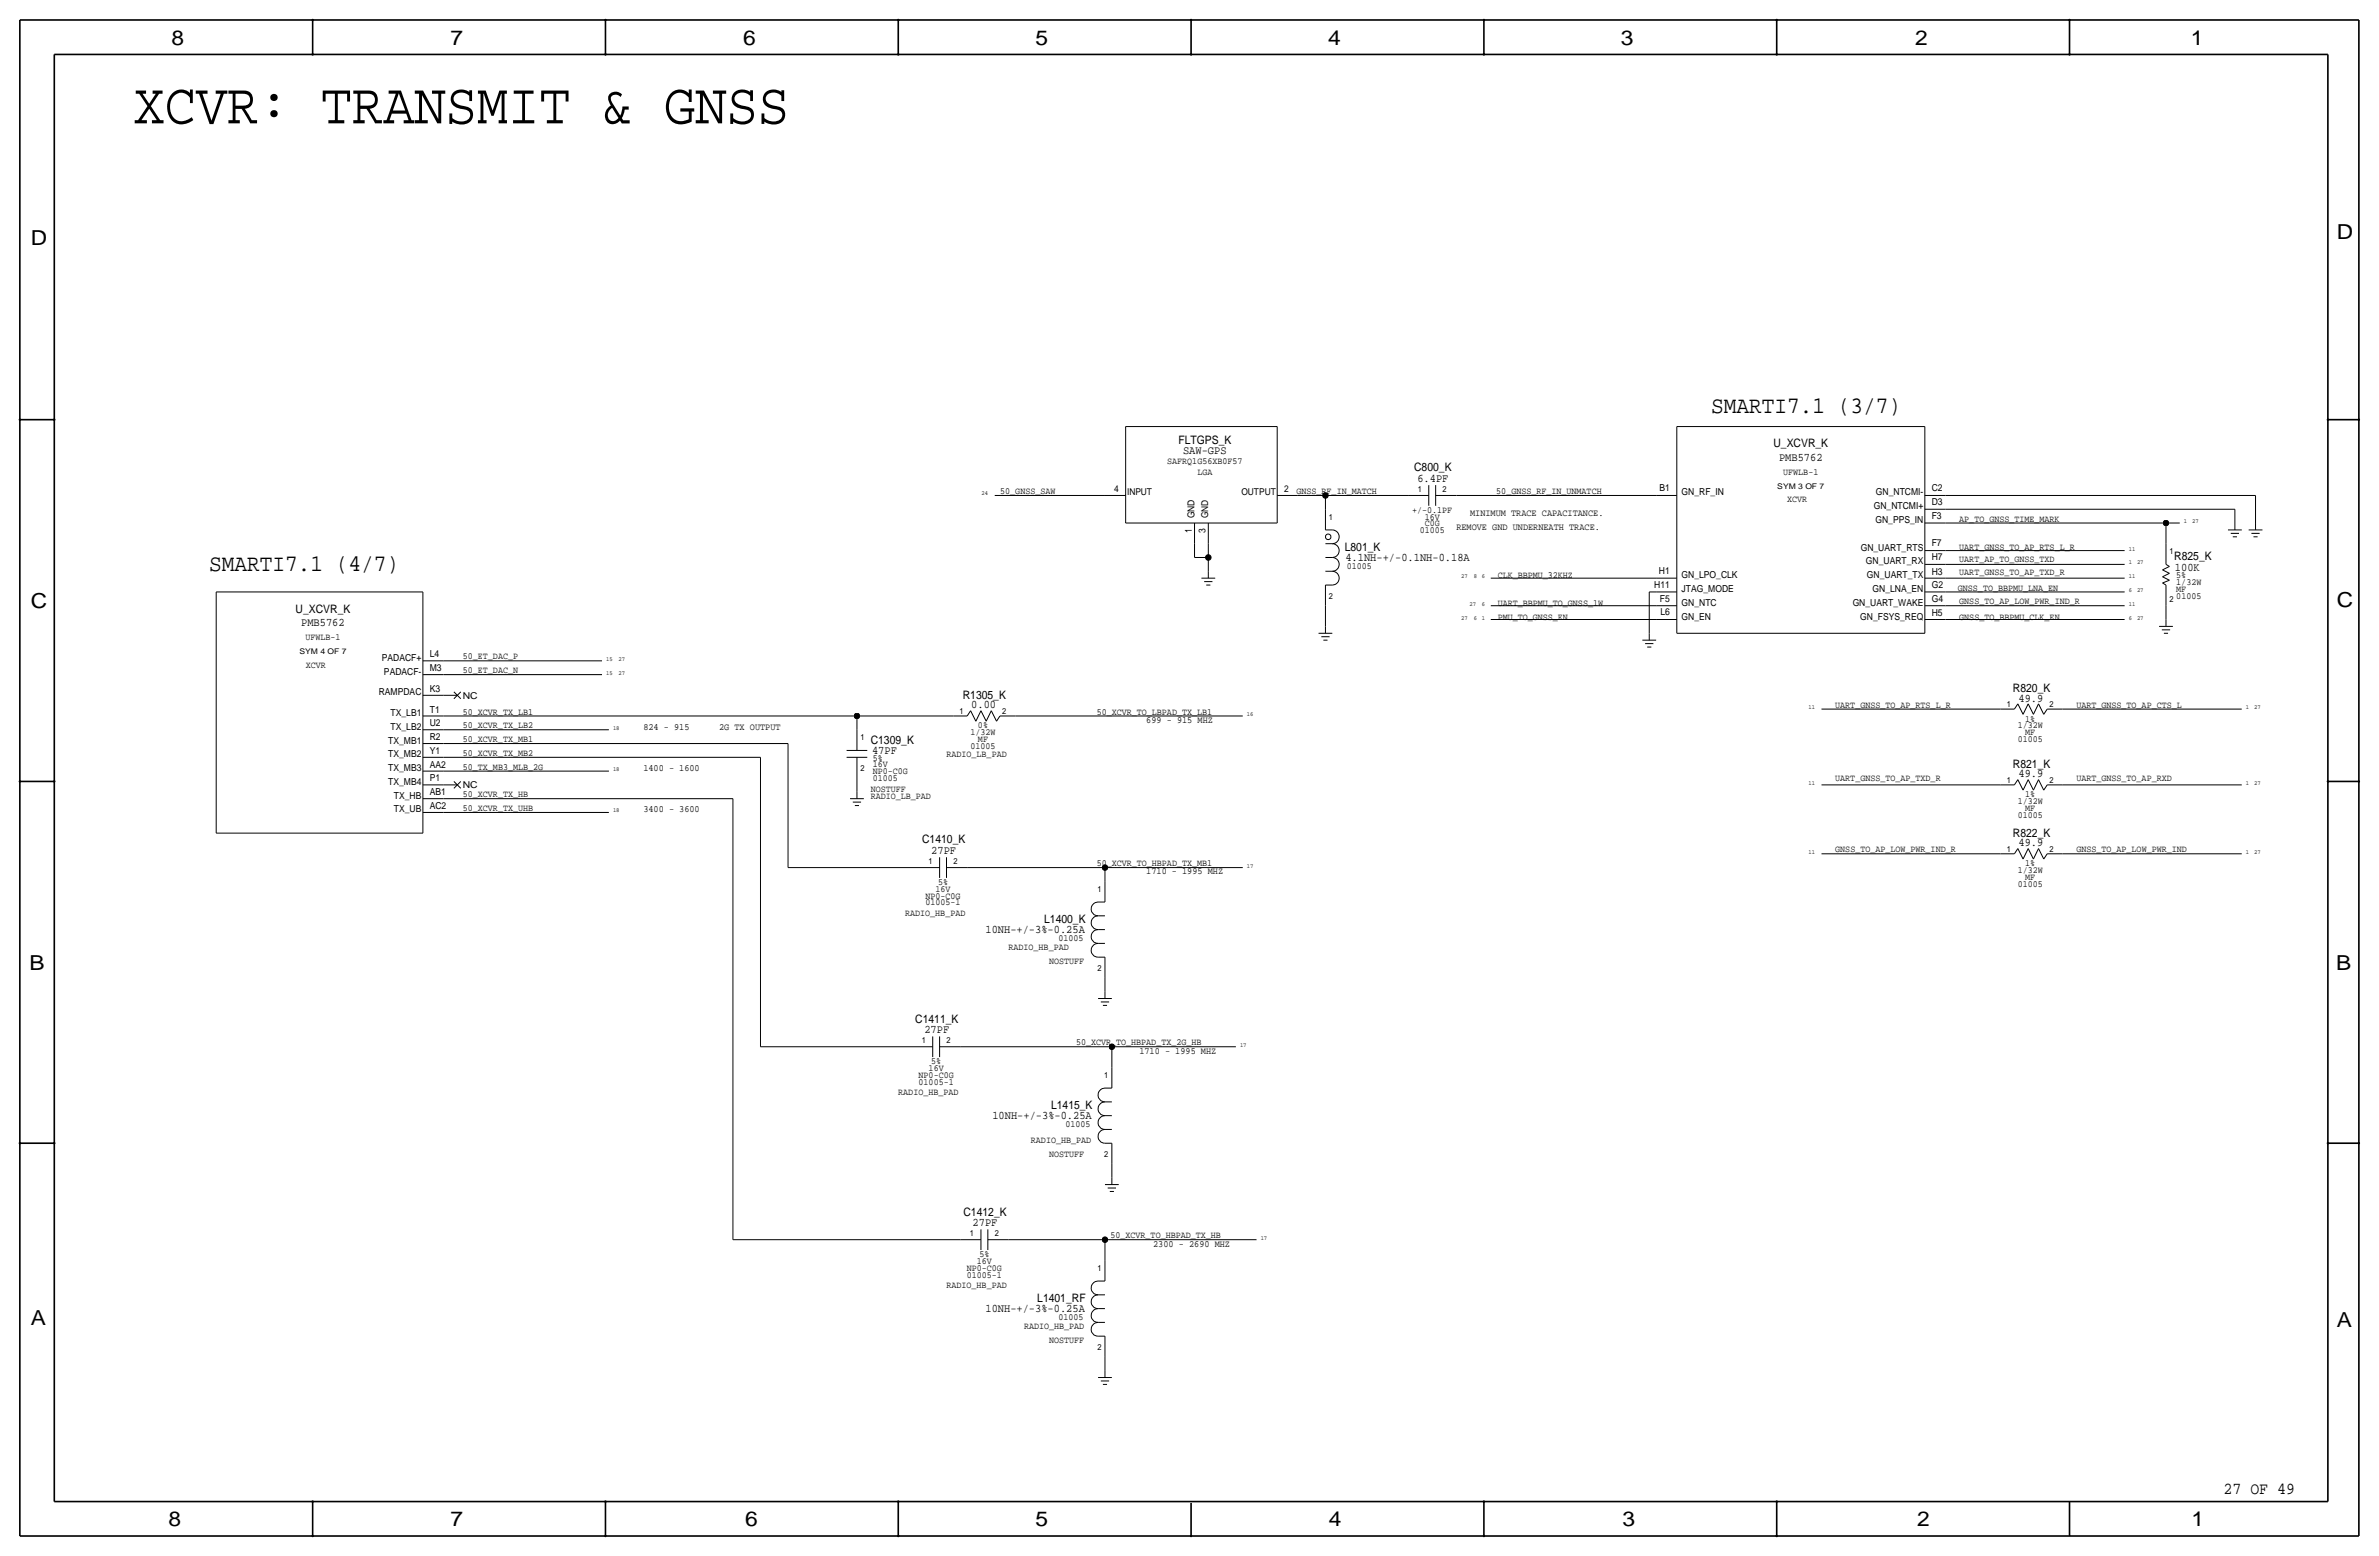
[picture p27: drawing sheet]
<svg xmlns="http://www.w3.org/2000/svg" width="877mm" height="574mm" viewBox="0 0 877 574" stroke-linecap="round" stroke-linejoin="round" font-family="sans-serif">
<defs><g id="words">
<text font-size="21.5" x="49.2" y="45.5">XCVR: TRANSMIT &amp; GNSS</text>
<g font-size="8.7">
<text x="630.9" y="152.1">SMARTI7.1 (3/7)</text>
<text x="77.2" y="210.6">SMARTI7.1 (4/7)</text>
</g>
<g font-size="7.6">
<text x="63.2" y="16.5">8</text>
<text x="166.1" y="16.5">7</text>
<text x="274" y="16.5">6</text>
<text x="381.7" y="16.5">5</text>
<text x="489.7" y="16.5">4</text>
<text x="597.6" y="16.5">3</text>
<text x="706.1" y="16.5">2</text>
<text x="807.7" y="16.5">1</text>
<text x="861.5" y="88.1">D</text>
<text x="11.4" y="90.4">D</text>
<text x="11.4" y="224.3">C</text>
<text x="861.5" y="223.8">C</text>
<text x="10.8" y="357.6">B</text>
<text x="861.3" y="357.4">B</text>
<text x="11.3" y="488.4">A</text>
<text x="861.5" y="489.2">A</text>
<text x="62.2" y="562.6">8</text>
<text x="166" y="562.6">7</text>
<text x="274.8" y="562.6">6</text>
<text x="381.7" y="562.6">5</text>
<text x="489.9" y="562.6">4</text>
<text x="598.1" y="562.6">3</text>
<text x="706.8" y="562.6">2</text>
<text x="807.9" y="562.6">1</text>
</g>
<text font-size="6.2" x="819.7" y="550.8">27 OF 49</text>
<g font-size="4.3">
<text x="434.4" y="163.6">FLTGPS_K</text>
<text x="436.2" y="167.4">SAW-GPS</text>
<text x="653.8" y="164.8">U_XCVR_K</text>
<text x="521.4" y="173.7">C800_K</text>
<text x="655.9" y="169.9">PMB5762</text>
<text x="522.5" y="177.5">6.4PF</text>
<text x="495.8" y="202.9">L801_K</text>
<text x="496" y="206.8">4.1NH-+/-0.1NH-0.18A</text>
<text x="801.6" y="206.5">R825_K</text>
<text x="801.8" y="210.3">100K</text>
<text x="109" y="225.8">U_XCVR_K</text>
<text x="111" y="230.9">PMB5762</text>
<text x="354.9" y="257.6">R1305_K</text>
<text x="742.1" y="255">R820_K</text>
<text x="358.1" y="261.1">0.00</text>
<text x="744.2" y="258.6">49.9</text>
<text x="321" y="274.1">C1309_K</text>
<text x="321.5" y="277.9">47PF</text>
<text x="742.1" y="283">R821_K</text>
<text x="744.2" y="286.5">49.9</text>
<text x="340" y="310.9">C1410_K</text>
<text x="742.1" y="308.4">R822_K</text>
<text x="744.2" y="311.9">49.9</text>
<text x="343.3" y="314.7">27PF</text>
<text x="385" y="340.1">L1400_K</text>
<text x="363.3" y="343.9">10NH-+/-3%-0.25A</text>
<text x="337.4" y="376.9">C1411_K</text>
<text x="340.8" y="380.7">27PF</text>
<text x="365.8" y="412.5">10NH-+/-3%-0.25A</text>
<text x="387.5" y="408.7">L1415_K</text>
<text x="355.2" y="448.1">C1412_K</text>
<text x="358.6" y="451.9">27PF</text>
<text x="382.4" y="479.8">L1401_RF</text>
<text x="363.3" y="483.6">10NH-+/-3%-0.25A</text>
</g>
<g font-size="3.5">
<text x="430.3" y="171.2">SAFRQ1G56XB0F57</text>
<text x="441.4" y="175">LGA</text>
<text x="657.4" y="175">UFWLB-1</text>
<text x="368.8" y="182.1">50_GNSS_SAW</text>
<text x="410.7" y="181.4">4</text>
<text x="415.5" y="182.6">INPUT</text>
<text x="457.7" y="182.6">OUTPUT</text>
<text x="473.4" y="181.4">2</text>
<text x="478" y="182.1">GNSS_RF_IN_MATCH</text>
<text x="551.6" y="182.1">50_GNSS_RF_IN_UNMATCH</text>
<text x="611.8" y="181.1">B1</text>
<text x="620" y="182.6">GN_RF_IN</text>
<text x="658.8" y="185.2">XCVR</text>
<text x="691.6" y="182.6">GN_NTCMI-</text>
<text x="712.2" y="181.1">C2</text>
<text x="440.3" y="191.1" transform="rotate(-90 440.3 191.1)">GND</text>
<text x="445.5" y="191" transform="rotate(-90 445.5 191)">GND</text>
<text x="520.6" y="189">+/-0.1PF</text>
<text x="525.2" y="191.5">16V</text>
<text x="542" y="190.2">MINIMUM TRACE CAPACITANCE.</text>
<text x="690.8" y="187.7">GN_NTCMI+</text>
<text x="712.2" y="191.3">F3</text>
<text x="712.2" y="186.2">D3</text>
<text x="439.4" y="196.6" transform="rotate(-90 439.4 196.6)">1</text>
<text x="444.4" y="196.6" transform="rotate(-90 444.4 196.6)">3</text>
<text x="523.4" y="196.6">01005</text>
<text x="525.2" y="194.1">C0G</text>
<text x="536.9" y="195.3">REMOVE GND UNDERNEATH TRACE.</text>
<text x="691.4" y="192.8">GN_PPS_IN</text>
<text x="722.3" y="192.3">AP_TO_GNSS_TIME_MARK</text>
<text x="686" y="202.9">GN_UART_RTS</text>
<text x="712.2" y="201.4">F7</text>
<text x="722.3" y="202.5">UART_GNSS_TO_AP_RTS_L_R</text>
<text x="496.5" y="209.8">01005</text>
<text x="687.9" y="208">GN_UART_RX</text>
<text x="712.2" y="206.5">H7</text>
<text x="722.3" y="207">UART_AP_TO_GNSS_TXD</text>
<text x="552.1" y="213.1">CLK_BBPMU_32KHZ</text>
<text x="611.6" y="211.6">H1</text>
<text x="620" y="213.1">GN_LPO_CLK</text>
<text x="688.3" y="213.1">GN_UART_TX</text>
<text x="712.2" y="211.8">H3</text>
<text x="722.3" y="211.8">UART_GNSS_TO_AP_TXD_R</text>
<text x="802.3" y="215.6">1/32W</text>
<text x="802.3" y="213.1">5%</text>
<text x="609.9" y="216.7">H11</text>
<text x="612" y="221.7">F5</text>
<text x="620" y="218.2">JTAG_MODE</text>
<text x="690.4" y="218.2">GN_LNA_EN</text>
<text x="712.2" y="222">G4</text>
<text x="712.2" y="216.9">G2</text>
<text x="721.8" y="217.7">GNSS_TO_BBPMU_LNA_EN</text>
<text x="802.3" y="218.2">MF</text>
<text x="802.3" y="220.7">01005</text>
<text x="552.1" y="223.3">UART_BBPMU_TO_GNSS_1W</text>
<text x="612.1" y="226.8">L6</text>
<text x="620" y="223.3">GN_NTC</text>
<text x="683" y="223.3">GN_UART_WAKE</text>
<text x="712.2" y="227.1">H5</text>
<text x="722.3" y="222.8">GNSS_TO_AP_LOW_PWR_IND_R</text>
<text x="552.1" y="228.3">PMU_TO_GNSS_EN</text>
<text x="620" y="228.4">GN_EN</text>
<text x="685.8" y="228.3">GN_FSYS_REQ</text>
<text x="722.3" y="228.3">GNSS_TO_BBPMU_CLK_EN</text>
<text x="112.6" y="236">UFWLB-1</text>
<text x="140.8" y="243.6">PADACF+</text>
<text x="158.4" y="242.3">L4</text>
<text x="170.6" y="243.1">50_ET_DAC_P</text>
<text x="112.7" y="246.1">XCVR</text>
<text x="141.6" y="248.7">PADACF-</text>
<text x="158.4" y="247.4">M3</text>
<text x="170.6" y="248.2">50_ET_DAC_N</text>
<text x="139.6" y="256.3">RAMPDAC</text>
<text x="158.4" y="255">K3</text>
<text x="170.6" y="257.6">NC</text>
<text x="144" y="263.9">TX_LB1</text>
<text x="158.4" y="262.6">T1</text>
<text x="170.6" y="263.4">50_XCVR_TX_LB1</text>
<text x="404.3" y="263.4">50_XCVR_TO_LBPAD_TX_LB1</text>
<text x="676.6" y="261">UART_GNSS_TO_AP_RTS_L_R</text>
<text x="765.5" y="261">UART_GNSS_TO_AP_CTS_L</text>
<text x="144" y="269">TX_LB2</text>
<text x="158.4" y="267.7">U2</text>
<text x="170.6" y="268.5">50_XCVR_TX_LB2</text>
<text x="237.2" y="269">824 - 915</text>
<text x="265.1" y="269">2G TX OUTPUT</text>
<text x="360.6" y="268.5">0%</text>
<text x="422.6" y="266.4">699 - 915 MHZ</text>
<text x="743.9" y="268.5">1/32W</text>
<text x="746.6" y="265.9">1%</text>
<text x="143.1" y="274.1">TX_MB1</text>
<text x="158.4" y="272.8">R2</text>
<text x="170.6" y="273.6">50_XCVR_TX_MB1</text>
<text x="357.8" y="271">1/32W</text>
<text x="360.6" y="273.6">MF</text>
<text x="743.9" y="273.6">01005</text>
<text x="746.6" y="271">MF</text>
<text x="143.1" y="279.1">TX_MB2</text>
<text x="158.4" y="277.9">Y1</text>
<text x="170.6" y="278.6">50_XCVR_TX_MB2</text>
<text x="321.8" y="280.4">5%</text>
<text x="348.9" y="279.1">RADIO_LB_PAD</text>
<text x="357.8" y="276.1">01005</text>
<text x="143.1" y="284.2">TX_MB3</text>
<text x="158.4" y="283">AA2</text>
<text x="170.6" y="283.7">50_TX_MB3_MLB_2G</text>
<text x="237.2" y="284.2">1400 - 1600</text>
<text x="321.8" y="287.8">01005</text>
<text x="321.8" y="285.2">NP0-C0G</text>
<text x="321.8" y="282.7">16V</text>
<text x="143.1" y="289.3">TX_MB4</text>
<text x="158.4" y="288">P1</text>
<text x="158.4" y="293.1">AB1</text>
<text x="170.6" y="290.6">NC</text>
<text x="170.6" y="293.9">50_XCVR_TX_HB</text>
<text x="321" y="291.8">NOSTUFF</text>
<text x="676.6" y="288">UART_GNSS_TO_AP_TXD_R</text>
<text x="746.6" y="293.9">1%</text>
<text x="765.5" y="288">UART_GNSS_TO_AP_RXD</text>
<text x="145.2" y="299.5">TX_UB</text>
<text x="145.2" y="294.4">TX_HB</text>
<text x="158.4" y="298.2">AC2</text>
<text x="170.6" y="299">50_XCVR_TX_UHB</text>
<text x="237.2" y="299.5">3400 - 3600</text>
<text x="321" y="294.4">RADIO_LB_PAD</text>
<text x="743.9" y="296.4">1/32W</text>
<text x="746.6" y="299">MF</text>
<text x="743.9" y="301.5">01005</text>
<text x="676.6" y="314.2">GNSS_TO_AP_LOW_PWR_IND_R</text>
<text x="765.5" y="314.2">GNSS_TO_AP_LOW_PWR_IND</text>
<text x="404.3" y="319.3">50_XCVR_TO_HBPAD_TX_MB1</text>
<text x="422.6" y="322.3">1710 - 1995 MHZ</text>
<text x="743.9" y="321.8">1/32W</text>
<text x="746.6" y="319.3">1%</text>
<text x="344.9" y="328.7">16V</text>
<text x="345.8" y="326.1">5%</text>
<text x="743.9" y="326.9">01005</text>
<text x="746.6" y="324.4">MF</text>
<text x="341.2" y="333.8">01005-1</text>
<text x="341.2" y="331.2">NP0-C0G</text>
<text x="333.7" y="337.6">RADIO_HB_PAD</text>
<text x="390.2" y="347">01005</text>
<text x="371.8" y="350.3">RADIO_HB_PAD</text>
<text x="386.8" y="355.3">NOSTUFF</text>
<text x="396.7" y="385.3">50_XCVR_TO_HBPAD_TX_2G_HB</text>
<text x="420.1" y="388.4">1710 - 1995 MHZ</text>
<text x="342.4" y="394.7">16V</text>
<text x="343.3" y="392.2">5%</text>
<text x="338.7" y="399.8">01005-1</text>
<text x="338.7" y="397.3">NP0-C0G</text>
<text x="331.2" y="403.6">RADIO_HB_PAD</text>
<text x="392.8" y="415.5">01005</text>
<text x="380.1" y="421.4">RADIO_HB_PAD</text>
<text x="386.8" y="426.5">NOSTUFF</text>
<text x="409.4" y="456.4">50_XCVR_TO_HBPAD_TX_HB</text>
<text x="425.1" y="459.5">2300 - 2690 MHZ</text>
<text x="360.1" y="465.8">16V</text>
<text x="361.1" y="463.3">5%</text>
<text x="356.4" y="470.9">01005-1</text>
<text x="356.4" y="468.4">NP0-C0G</text>
<text x="348.9" y="474.7">RADIO_HB_PAD</text>
<text x="377.5" y="490">RADIO_HB_PAD</text>
<text x="390.2" y="486.7">01005</text>
<text x="386.8" y="495">NOSTUFF</text>
</g>
<g font-size="3.1">
<text x="522.7" y="181.4">1</text>
<text x="531.8" y="181.4">2</text>
<text x="489.9" y="191.5">1</text>
<text x="799.8" y="204.2">1</text>
<text x="489.9" y="220.7">2</text>
<text x="799.8" y="222">2</text>
<text x="353.8" y="263.1">1</text>
<text x="369.5" y="263.1">2</text>
<text x="739.8" y="260.6">1</text>
<text x="755.6" y="260.6">2</text>
<text x="317.2" y="272.8">1</text>
<text x="317.2" y="284.2">2</text>
<text x="739.8" y="288.5">1</text>
<text x="755.6" y="288.5">2</text>
<text x="739.8" y="313.9">1</text>
<text x="755.6" y="313.9">2</text>
<text x="342.3" y="318.5">1</text>
<text x="351.5" y="318.5">2</text>
<text x="404.6" y="328.7">1</text>
<text x="404.6" y="357.9">2</text>
<text x="339.8" y="384.6">1</text>
<text x="348.9" y="384.6">2</text>
<text x="407.1" y="397.3">1</text>
<text x="407.1" y="426.5">2</text>
<text x="357.6" y="455.7">1</text>
<text x="366.7" y="455.7">2</text>
<text x="404.6" y="468.4">1</text>
<text x="404.6" y="497.6">2</text>
</g>
<g font-size="2.9">
<text x="655.2" y="180.1">SYM 3 OF 7</text>
<text x="110.4" y="241">SYM 4 OF 7</text>
</g>
<g font-size="2.3">
<text x="361.9" y="182.6">24</text>
<text x="805.1" y="192.8">1</text>
<text x="808.2" y="192.8">27</text>
<text x="784.8" y="202.9">11</text>
<text x="784.8" y="208">1</text>
<text x="787.9" y="208">27</text>
<text x="538.7" y="213.1">27</text>
<text x="543.3" y="213.1">8</text>
<text x="546.4" y="213.1">6</text>
<text x="784.8" y="213.1">11</text>
<text x="784.8" y="218.2">6</text>
<text x="787.9" y="218.2">27</text>
<text x="541.8" y="223.3">27</text>
<text x="546.4" y="223.3">6</text>
<text x="784.8" y="223.3">11</text>
<text x="538.7" y="228.3">27</text>
<text x="543.3" y="228.3">6</text>
<text x="546.4" y="228.3">1</text>
<text x="784.8" y="228.3">6</text>
<text x="787.9" y="228.3">27</text>
<text x="223.5" y="243.6">15</text>
<text x="228" y="243.6">27</text>
<text x="223.5" y="248.7">15</text>
<text x="228" y="248.7">27</text>
<text x="459.7" y="263.9">16</text>
<text x="666.7" y="261.4">11</text>
<text x="828" y="261.4">1</text>
<text x="831" y="261.4">27</text>
<text x="226" y="269">18</text>
<text x="226" y="284.2">18</text>
<text x="666.7" y="289.3">11</text>
<text x="828" y="289.3">1</text>
<text x="831" y="289.3">27</text>
<text x="226" y="299.5">18</text>
<text x="666.7" y="314.7">11</text>
<text x="828" y="314.7">1</text>
<text x="831" y="314.7">27</text>
<text x="459.7" y="319.8">17</text>
<text x="457.2" y="385.8">17</text>
<text x="464.8" y="456.9">17</text>
</g>
</g></defs>
<g fill="none" stroke="#000" stroke-width=".37">
<path d="M415 157.2v35.6zM415 157.2h55.9zM470.9 157.2v35.6zM618.2 157.2v76.2zM618.2 157.2h91.4zM709.6 157.2v76.2zM526.7 178.8v7.6zM529.3 178.8v7.6zM366.7 182.6h40.7zM407.4 182.6h7.6zM415 192.8h55.9zM440.4 192.8v7.6z"/>
<path d="M445.5 192.8v7.6zM470.9 182.6h7.6zM478.5 182.6h10.1zM488.6 195.3h2.6zM488.6 182.6h30.5zM488.6 182.6v5.1zM488.6 187.7v7.6zM491.2 195.3a2.54 2.54 0 0 1 2.5 2.6 2.54 2.54 0 0 1-2.5 2.5 2.54 2.54 0 0 1 2.5 2.5 2.54 2.54 0 0 1-2.5 2.6 2.54 2.54 0 0 1 2.5 2.5 2.54 2.54 0 0 1-2.5 2.6 2.54 2.54 0 0 1 2.5 2.5 2.54 2.54 0 0 1-2.5 2.5M519.1 182.6h7.6zM529.3 182.6h7.6zM536.9 182.6h73.7zM610.6 182.6h7.6z"/>
<path d="M709.6 182.6h7.6zM709.6 192.8h7.6zM709.6 187.7h7.6zM717.2 187.7h106.7zM717.2 182.6h114.3zM717.2 192.8h81.3zM798.5 192.8v7.6zM798.5 192.8h5.1zM821.4 195.3h5.1zM822.4 196.6h3.1zM823.2 197.9h1.5zM823.9 187.7v5.1z"/>
<path d="M823.9 192.8v2.5zM829 195.3h5.1zM830 196.6h3.1zM830.8 197.9h1.5zM831.5 182.6v10.2zM831.5 192.8v2.5zM79.7 218.2v88.9zM79.7 218.2h76.2zM155.9 218.2v88.9zM440.4 200.4v5.1zM440.4 205.5h5.1zM442.9 213.1h5.1z"/>
<path d="M443.9 214.4h3.1zM444.7 215.6h1.5zM445.5 200.4v5.1zM445.5 205.5v5.1zM445.5 210.6v2.5zM488.6 200.4h2.6zM488.6 205.5h2.6zM488.6 210.6h2.6zM488.6 215.6h2.6zM488.6 215.6v7.7zM549.6 213.1h61zM608 218.2h2.6z"/>
<path d="M608 218.2v15.2zM610.6 213.1h7.6zM610.6 218.2h7.6zM709.6 202.9h7.6zM709.6 208h7.6zM709.6 213.1h7.6zM709.6 218.2h7.6zM717.2 208h66.1zM717.2 213.1h66.1zM717.2 202.9h66.1zM717.2 218.2h66.1zM797.3 214.9l2.5-1z"/>
<path d="M797.3 212.6l2.5-1.3zM797.3 210.1l2.5-1.3zM797.3 214.9l1.2 .7zM797.3 212.6l2.5 1.3zM797.3 210.1l2.5 1.2zM798.5 215.6v7.7zM798.5 200.4v7.6zM798.5 208l1.3 .8zM486.1 233.4h5.1zM487.1 234.7h3.1zM487.9 236h1.5zM488.6 223.3v7.6z"/>
<path d="M488.6 230.9v2.5zM549.6 228.3h61zM549.6 223.3h61zM605.5 236h5.1zM606.5 237.2h3.1zM607.3 238.5h1.5zM608 233.4v2.6zM610.6 223.3h7.6zM610.6 228.3h7.6zM618.2 233.4h91.4zM709.6 228.3h7.6zM709.6 223.3h7.6z"/>
<path d="M717.2 228.3h66.1zM717.2 223.3h66.1zM796 230.9h5.1zM797 232.2h3.1zM797.8 233.4h1.5zM798.5 223.3v5zM798.5 228.3v2.6zM155.9 248.7h7.6zM155.9 256.3h7.6zM155.9 243.6h7.6zM163.5 256.3h5.1zM163.5 248.7h58.4z"/>
<path d="M163.5 243.6h58.4zM167.3 255l2.6 2.6zM169.9 255l-2.6 2.6zM743.9 259.4l-1.3 2zM743.9 259.4l1.9 3.9zM747.7 259.4l-1.9 3.9zM747.7 259.4l2 3.9zM751.5 259.4l-1.8 3.9zM751.5 259.4l2 3.9zM155.9 263.9h7.6zM155.9 269h7.6zM155.9 274.1h7.6z"/>
<path d="M155.9 279.1h7.6zM163.5 274.1h127zM163.5 269h61zM163.5 263.9h152.4zM163.5 279.1h116.9zM280.4 279.1v106.7zM290.5 274.1v45.7zM312.1 279.1h7.6zM312.1 276.6h7.6zM315.9 263.9h35.6zM315.9 263.9v5.1zM315.9 269v7.6z"/>
<path d="M315.9 279.1v7.7zM351.5 263.9h5.1zM357.8 262l-1.2 1.9zM357.8 262l2 3.8zM361.6 262l-1.8 3.8zM361.6 262l2 3.8zM365.5 262l-1.9 3.8zM365.5 262l1.9 3.8zM368.7 263.9h5.6zM368.7 263.9l-1.3 1.9zM374.3 263.9h83.9zM671.5 261.4h66.1z"/>
<path d="M737.6 261.4h5zM754.7 261.4h5.7zM754.7 261.4l-1.2 1.9zM760.4 261.4h66.1zM155.9 289.3h7.6zM155.9 284.2h7.6zM155.9 294.4h7.6zM155.9 299.5h7.6zM163.5 289.3h5.1zM163.5 299.5h61zM163.5 294.4h106.7zM163.5 284.2h61z"/>
<path d="M167.3 288l2.6 2.6zM169.9 288l-2.6 2.6zM270.2 294.4v162.5zM313.4 294.4h5.1zM314.4 295.7h3zM315.2 296.9h1.5zM315.9 286.8v5zM315.9 291.8v2.6zM671.5 289.3h66.1zM737.6 289.3h5zM743.9 287.4l-1.3 1.9zM743.9 287.4l1.9 3.8z"/>
<path d="M747.7 287.4l-1.9 3.8zM747.7 287.4l2 3.8zM751.5 287.4l-1.8 3.8zM751.5 287.4l2 3.8zM754.7 289.3h5.7zM754.7 289.3l-1.2 1.9zM760.4 289.3h66.1zM79.7 307.1h76.2zM290.5 319.8h48.3zM338.8 319.8h7.6zM346.4 316v7.6zM348.9 316v7.6z"/>
<path d="M348.9 319.8h7.7zM356.6 319.8h50.8zM407.4 319.8v5.1zM407.4 319.8h50.8zM671.5 314.7h66.1zM737.6 314.7h5zM743.9 312.8l-1.3 1.9zM743.9 312.8l1.9 3.8zM747.7 312.8l-1.9 3.8zM747.7 312.8l2 3.8zM751.5 312.8l-1.8 3.8zM751.5 312.8l2 3.8z"/>
<path d="M754.7 314.7h5.7zM754.7 314.7l-1.2 1.9zM760.4 314.7h66.1zM404.8 337.6h2.6zM404.8 332.5h2.6zM404.8 332.5a2.54 2.54 0 0 0-2.5 2.5 2.54 2.54 0 0 0 2.5 2.6 2.54 2.54 0 0 0-2.5 2.5 2.54 2.54 0 0 0 2.5 2.5 2.54 2.54 0 0 0-2.5 2.6 2.54 2.54 0 0 0 2.5 2.5 2.54 2.54 0 0 0-2.5 2.5 2.54 2.54 0 0 0 2.5 2.6M407.4 324.9v7.6zM404.8 352.8h2.6zM404.8 347.7h2.6zM404.8 342.6h2.6zM407.4 352.8v7.6zM404.8 368h5.1z"/>
<path d="M405.8 369.3h3.1zM406.6 370.6h1.5zM407.4 360.4v5.1zM407.4 365.5v2.5zM280.4 385.8h55.8zM336.2 385.8h7.7zM343.9 382v7.6zM346.4 382v7.6zM346.4 385.8h7.6zM354 385.8h55.9zM409.9 385.8v7.6zM409.9 385.8h45.7z"/>
<path d="M409.9 393.4v7.7zM407.4 416.3h2.5zM407.4 411.2h2.5zM407.4 406.1h2.5zM407.4 401.1h2.5zM407.4 416.3a2.54 2.54 0 0 0-2.6 2.5 2.54 2.54 0 0 0 2.5 2.6M407.4 406.1a2.54 2.54 0 0 0-2.6 2.6 2.54 2.54 0 0 0 2.5 2.5M407.4 401.1a2.54 2.54 0 0 0-2.6 2.5 2.54 2.54 0 0 0 2.5 2.5M407.4 411.2a2.54 2.54 0 0 0-2.6 2.5 2.54 2.54 0 0 0 2.5 2.6M407.4 421.4h2.5zM407.4 436.6h5zM408.4 437.9h3z"/>
<path d="M409.1 439.2h1.6zM409.9 429v5.1zM409.9 434.1v2.5zM409.9 421.4v7.6zM270.2 456.9h83.8zM354 456.9h7.6zM361.6 453.1v7.7zM364.2 456.9h7.6zM364.2 453.1v7.7zM371.8 456.9h35.6zM407.4 456.9h55.8zM407.4 456.9v7.7z"/>
<path d="M404.8 477.3h2.6zM404.8 472.2h2.6zM404.8 472.2a2.54 2.54 0 0 0-2.5 2.5 2.54 2.54 0 0 0 2.5 2.6 2.54 2.54 0 0 0-2.5 2.5 2.54 2.54 0 0 0 2.5 2.5 2.54 2.54 0 0 0-2.5 2.6 2.54 2.54 0 0 0 2.5 2.5 2.54 2.54 0 0 0-2.5 2.5 2.54 2.54 0 0 0 2.5 2.6M407.4 464.6v7.6zM404.8 492.5h2.6zM404.8 487.4h2.6zM404.8 482.3h2.6zM407.4 492.5v7.6zM404.8 507.7h5.1zM405.8 509h3.1zM406.6 510.3h1.5zM407.4 500.1v5.1z"/>
<path d="M407.4 505.2v2.5z"/>
<circle cx="489.7" cy="197.9" r="1.02"/>
</g>
<g fill="#000" stroke="#000" stroke-width=".37">
<path d="M115.1 7.2h.4v.3h-.4zM115.1 19.9h.4v.3h-.4zM223 7.2h.4v.3h-.4zM223 19.9h.4v.3h-.4zM331 19.9h.4v.3h-.4zM331 7.2h.4v.3h-.4zM438.9 7.2h.4v.3h-.4zM438.9 19.9h.4v.3h-.4zM546.9 7.2h.4v.3h-.4zM546.9 19.9h.4v.3h-.4zM654.8 19.9h.4v.3h-.4zM654.8 7.2h.4v.3h-.4z"/>
<path d="M762.8 19.9h.4v.3h-.4zM762.8 7.2h.4v.3h-.4zM7.1 154.5h.4v.4h-.4zM19.8 154.5h.4v.4h-.4zM858 154.5h.4v.4h-.4zM869.5 154.5h.3v.4h-.3zM7.1 287.9h.4v.3h-.4zM19.8 287.9h.4v.3h-.4zM858 287.9h.4v.3h-.4zM869.5 287.9h.3v.3h-.3zM7.1 421.2h.4v.4h-.4zM19.8 421.2h.4v.4h-.4z"/>
<path d="M858 421.2h.4v.4h-.4zM869.5 421.2h.3v.4h-.3zM115.1 553.3h.4v.3h-.4zM223 553.3h.4v.3h-.4zM331 553.3h.4v.3h-.4zM546.9 553.3h.4v.3h-.4zM654.8 553.3h.4v.3h-.4zM115.1 566h.4v.3h-.4zM223 566h.4v.3h-.4zM331 566h.4v.3h-.4zM438.9 566h.4v.3h-.4zM546.9 566h.4v.3h-.4z"/>
<path d="M654.8 566h.4v.3h-.4z"/>
<circle cx="488.6" cy="182.6" r="1.02"/>
<circle cx="798.5" cy="192.8" r="1.02"/>
<circle cx="445.5" cy="205.5" r="1.02"/>
<circle cx="315.9" cy="263.9" r="1.02"/>
<circle cx="407.4" cy="319.8" r="1.02"/>
<circle cx="409.9" cy="385.8" r="1.02"/>
<circle cx="407.4" cy="456.9" r="1.02"/>
</g>
<g fill="none" stroke="#000" stroke-width=".6" stroke-linecap="butt">
<path d="M7.3 7.4v558.8zM7.3 7.4h862.3zM115.3 7.4v12.7zM223.2 7.4v12.7zM331.2 7.4v12.7zM439.1 7.4v12.7zM547.1 7.4v12.7zM655 7.4v12.7zM763 7.4v12.7zM869.6 7.4v558.8zM20 20.1v533.4zM20 20.1h838.2z"/>
<path d="M858.2 20.1v533.4zM7.3 154.7h12.7zM858.2 154.7h11.4zM7.3 288h12.7zM858.2 288h11.4zM7.3 421.4h12.7zM858.2 421.4h11.4zM20 553.5h838.2zM115.3 553.5v12.7zM223.2 553.5v12.7zM331.2 553.5v12.7zM439.1 554v12.2z"/>
<path d="M547.1 553.5v12.7zM655 553.5v12.7zM763 553.5v12.7zM7.3 566.2h862.3z"/>
</g>
<use href="#words"/>
</svg>
